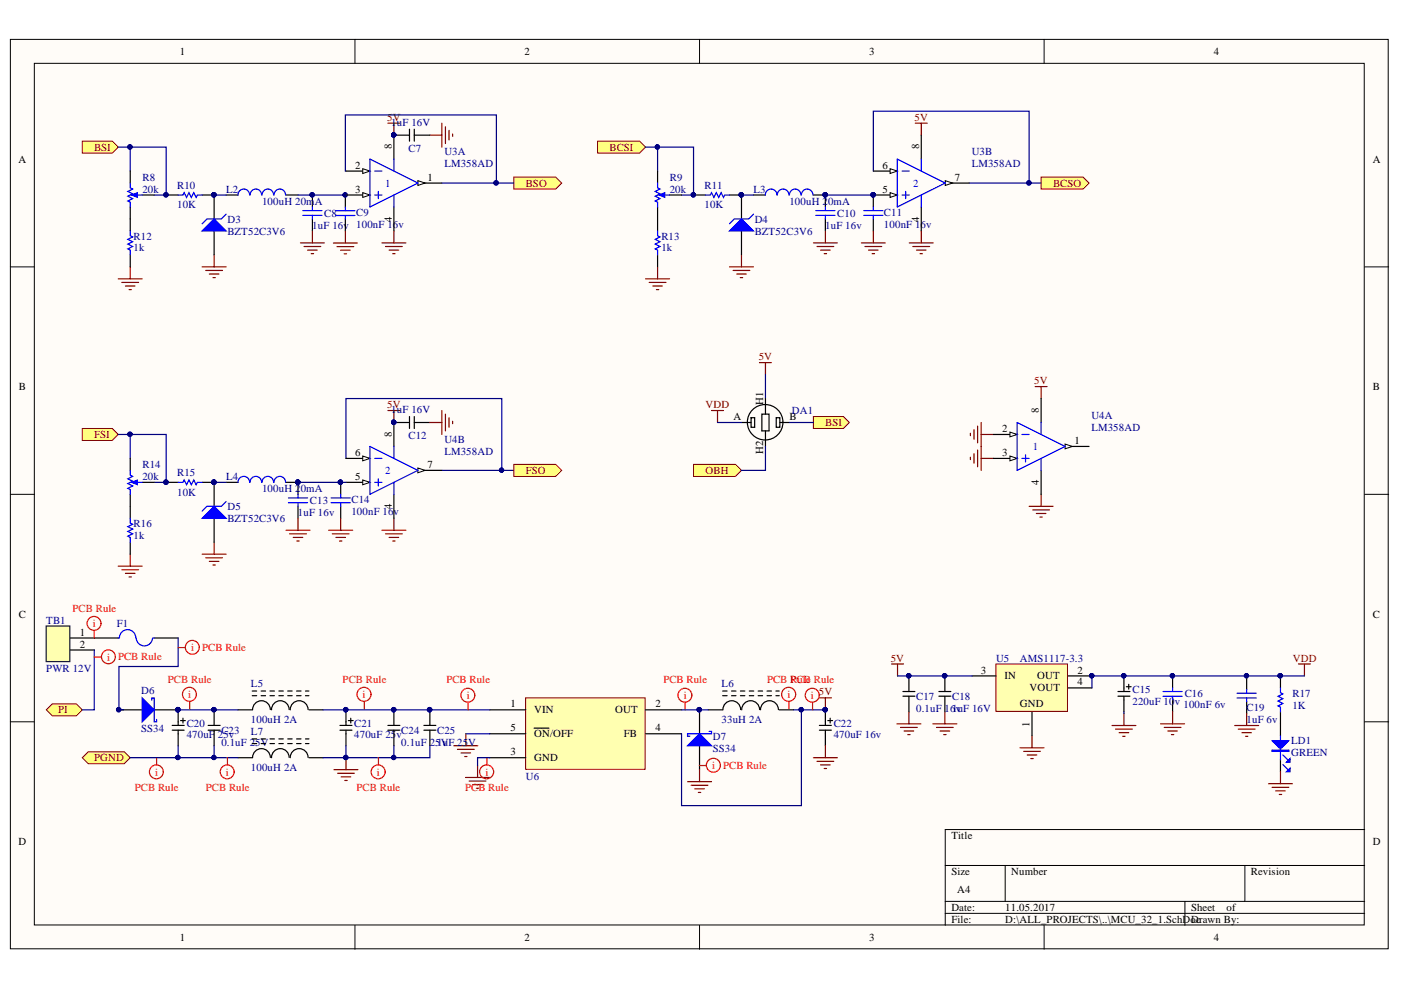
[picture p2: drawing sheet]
<svg xmlns="http://www.w3.org/2000/svg" width="297mm" height="210mm" viewBox="0 0 297 210" stroke-linecap="round" stroke-linejoin="round" font-family="sans-serif">
<defs><g id="words">
<g font-size="2.3">
<text x="38.1" y="11.7">1</text>
<text x="111.2" y="11.7">2</text>
<text x="184.3" y="11.7">3</text>
<text x="257.4" y="11.7">4</text>
<text x="3.9" y="34.5">A</text>
<text x="75.3" y="35.7">2</text>
<text x="83" y="31.7" transform="rotate(-90 83 31.7)">8</text>
<text x="187.1" y="35.7">6</text>
<text x="194.9" y="31.7" transform="rotate(-90 194.9 31.7)">8</text>
<text x="291.1" y="34.5">A</text>
<text x="75.3" y="40.8">3</text>
<text x="90.7" y="38.3">1</text>
<text x="187.1" y="40.8">5</text>
<text x="202.5" y="38.3">7</text>
<text x="83" y="47.1" transform="rotate(-90 83 47.1)">4</text>
<text x="194.9" y="47.1" transform="rotate(-90 194.9 47.1)">4</text>
<text x="4" y="82.7">B</text>
<text x="291.1" y="82.7">B</text>
<text x="155.5" y="89.1">A</text>
<text x="161.8" y="85.8" transform="rotate(-90 161.8 85.8)">H1</text>
<text x="167.4" y="89.1">B</text>
<text x="220.2" y="87.5" transform="rotate(-90 220.2 87.5)">8</text>
<text x="83" y="92.6" transform="rotate(-90 83 92.6)">8</text>
<text x="212.4" y="91.6">2</text>
<text x="227.8" y="94.1">1</text>
<text x="75.3" y="101.7">5</text>
<text x="75.3" y="96.7">6</text>
<text x="90.7" y="99.2">7</text>
<text x="161.8" y="96.2" transform="rotate(-90 161.8 96.2)">H2</text>
<text x="212.4" y="96.7">3</text>
<text x="83" y="108" transform="rotate(-90 83 108)">4</text>
<text x="220.2" y="102.9" transform="rotate(-90 220.2 102.9)">4</text>
<text x="4" y="131">C</text>
<text x="291.1" y="131">C</text>
<text x="16.9" y="137.3">2</text>
<text x="16.9" y="134.8">1</text>
<text x="208" y="142.8">3</text>
<text x="228.4" y="142.8">2</text>
<text x="108.3" y="150">1</text>
<text x="139" y="150">2</text>
<text x="213" y="144.1">IN</text>
<text x="216.2" y="149.9">GND</text>
<text x="218.3" y="146.6">VOUT</text>
<text x="219.9" y="144.1">OUT</text>
<text x="228.4" y="145.3">4</text>
<text x="108.3" y="155.1">5</text>
<text x="113.2" y="151.2">VIN</text>
<text x="130.4" y="151.2">OUT</text>
<text x="139" y="155.1">4</text>
<text x="218.3" y="154.1" transform="rotate(-90 218.3 154.1)">1</text>
<text x="108.3" y="160.1">3</text>
<text x="113.2" y="161.4">GND</text>
<text x="113.2" y="156.3">ON/OFF</text>
<text x="132.3" y="156.3">FB</text>
<text x="3.9" y="179.2">D</text>
<text x="201.7" y="177.9">Title</text>
<text x="291.1" y="179.2">D</text>
<text x="201.7" y="185.6">Size</text>
<text x="214.4" y="185.6">Number</text>
<text x="265.2" y="185.6">Revision</text>
<text x="203" y="189.4">A4</text>
<text x="201.7" y="193.2">Date:</text>
<text x="201.7" y="195.7">File:</text>
<text x="213.1" y="193.2">11.05.2017</text>
<text x="213.1" y="195.7">D:\ALL_PROJECTS\..\MCU_32_1.SchDoDcrawn By:</text>
<text x="252.5" y="193.2">Sheet</text>
<text x="260.1" y="193.2">of</text>
<text x="38.1" y="199.5">1</text>
<text x="111.2" y="199.5">2</text>
<text x="184.3" y="199.5">3</text>
<text x="257.4" y="199.5">4</text>
</g>
<g font-size="2.3" fill="#800000">
<text x="82.1" y="25.6">5V</text>
<text x="193.9" y="25.6">5V</text>
<text x="20" y="31.9">BSI</text>
<text x="129.2" y="31.9">BCSI</text>
<text x="111.5" y="39.5">BSO</text>
<text x="223.3" y="39.5">BCSO</text>
<text x="160.9" y="76.4">5V</text>
<text x="219.3" y="81.5">5V</text>
<text x="82.1" y="86.5">5V</text>
<text x="149.6" y="86.5">VDD</text>
<text x="20" y="92.9">FSI</text>
<text x="175" y="90.3">BSI</text>
<text x="111.5" y="100.5">FSO</text>
<text x="149.6" y="100.5">OBH</text>
<text x="188.8" y="140.3">5V</text>
<text x="274.1" y="140.3">VDD</text>
<text x="173.6" y="147.4">5V</text>
<text x="12.3" y="151.2">PI</text>
<text x="20" y="161.4">PGND</text>
</g>
<g font-size="2.3" fill="#000080">
<text x="83" y="26.6">1</text>
<text x="84.1" y="26.6">uF 16V</text>
<text x="86.6" y="32.2">C7</text>
<text x="94.2" y="33">U3A</text>
<text x="94.2" y="35.5">LM358AD</text>
<text x="206" y="33">U3B</text>
<text x="206" y="35.5">LM358AD</text>
<text x="30.2" y="38.3">R8</text>
<text x="30.2" y="40.8">20k</text>
<text x="37.5" y="40.1">R10</text>
<text x="48" y="40.8">L2</text>
<text x="142" y="38.3">R9</text>
<text x="142" y="40.8">20k</text>
<text x="149.4" y="40.1">R11</text>
<text x="159.8" y="40.8">L3</text>
<text x="37.5" y="44.2">10K</text>
<text x="48.2" y="47.2">D3</text>
<text x="55.6" y="43.4">100uH 20mA</text>
<text x="68.8" y="46">C8</text>
<text x="75.5" y="45.7">C9</text>
<text x="149.4" y="44.2">10K</text>
<text x="160" y="47.2">D4</text>
<text x="167.4" y="43.4">100uH 2</text>
<text x="175.6" y="43.4">0mA</text>
<text x="177.5" y="46">C10</text>
<text x="187.4" y="45.7">C11</text>
<text x="28.3" y="50.8">R12</text>
<text x="28.3" y="53.3">1k</text>
<text x="48.2" y="49.8">BZT52C3V6</text>
<text x="66.2" y="48.5">1uF 16v 100nF 16v</text>
<text x="140.2" y="50.8">R13</text>
<text x="140.2" y="53.3">1k</text>
<text x="160" y="49.8">BZT52C3V6</text>
<text x="175" y="48.5">1uF 16v</text>
<text x="187.4" y="48.3">100nF 16v</text>
<text x="83" y="87.5">1</text>
<text x="84.1" y="87.5">uF 16V</text>
<text x="167.9" y="87.8">DA1</text>
<text x="231.4" y="88.8">U4A</text>
<text x="86.6" y="93.1">C12</text>
<text x="94.2" y="93.9">U4B</text>
<text x="231.4" y="91.3">LM358AD</text>
<text x="30.2" y="99.2">R14</text>
<text x="30.2" y="101.7">20k</text>
<text x="37.5" y="101">R15</text>
<text x="48" y="101.7">L4</text>
<text x="94.2" y="96.4">LM358AD</text>
<text x="37.5" y="105.1">10K</text>
<text x="55.6" y="104.4">100uH 2</text>
<text x="63.8" y="104.4">0mA</text>
<text x="65.7" y="106.9">C13</text>
<text x="74.5" y="106.6">C14</text>
<text x="28.3" y="111.7">R16</text>
<text x="48.2" y="108.2">D5</text>
<text x="48.2" y="110.7">BZT52C3V6</text>
<text x="63.2" y="109.4">1uF 16v</text>
<text x="74.5" y="109.2">100nF 16v</text>
<text x="28.3" y="114.2">1k</text>
<text x="9.8" y="132.2">TB1</text>
<text x="24.8" y="133">F1</text>
<text x="9.8" y="142.4">PWR 12V</text>
<text x="211.2" y="140.3">U5</text>
<text x="216.2" y="140.3">AMS1117-3.3</text>
<text x="29.9" y="147.2">D6</text>
<text x="53.2" y="145.8">L5</text>
<text x="153" y="145.8">L6</text>
<text x="194.3" y="148.4">C17</text>
<text x="201.9" y="148.4">C18</text>
<text x="240.1" y="146.9">C15</text>
<text x="240.1" y="149.4">220uF 10</text>
<text x="249.1" y="149.4">v</text>
<text x="251.2" y="147.9">C16</text>
<text x="274" y="147.9">R17</text>
<text x="29.9" y="155.3">SS34</text>
<text x="39.6" y="154">C20</text>
<text x="46.9" y="155.6">C23</text>
<text x="53.2" y="153.3">100uH 2A</text>
<text x="53.2" y="155.9">L7</text>
<text x="75.1" y="154">C21</text>
<text x="85.1" y="155.6">C24</text>
<text x="92.7" y="155.6">C25</text>
<text x="153" y="153.3">33uH 2A</text>
<text x="176.8" y="154">C22</text>
<text x="194.3" y="150.9">0.1uF 161vuF 16V</text>
<text x="250.9" y="150.2">100nF 6v</text>
<text x="264.3" y="150.8">C19</text>
<text x="264.3" y="153.4">1uF 6v</text>
<text x="274" y="150.4">1K</text>
<text x="39.6" y="156.6">470uF 25v</text>
<text x="46.9" y="158.1">0.1uF 25V</text>
<text x="75.1" y="156.6">470uF 25</text>
<text x="84.1" y="156.6">v</text>
<text x="85.1" y="158.1">0.1uF 251VF 25</text>
<text x="93.9" y="158.1">u</text>
<text x="99.3" y="158.1">V</text>
<text x="151.1" y="156.8">D7</text>
<text x="151.1" y="159.4">SS34</text>
<text x="176.8" y="156.6">470uF 16v</text>
<text x="273.8" y="157.8">LD1</text>
<text x="273.8" y="160.3">GREEN</text>
<text x="53.2" y="163.5">100uH 2A</text>
<text x="111.5" y="165.3">U6</text>
</g>
<g font-size="2.3" fill="#00f">
<text x="81.7" y="39.5">1</text>
<text x="193.6" y="39.5">2</text>
<text x="219" y="95.4">1</text>
<text x="81.7" y="100.5">2</text>
</g>
<g font-size="2.3" fill="#f00">
<text x="15.4" y="129.7">PCB Rule</text>
<text x="19.7" y="133">i</text>
<text x="22.7" y="140.1">i</text>
<text x="25" y="140">PCB Rule</text>
<text x="40.5" y="138.1">i</text>
<text x="42.9" y="138.1">PCB Rule</text>
<text x="35.6" y="144.7">PCB Rule</text>
<text x="39.9" y="148">i</text>
<text x="72.6" y="144.7">PCB Rule</text>
<text x="76.9" y="148">i</text>
<text x="94.6" y="144.9">PCB Rule</text>
<text x="98.9" y="148.2">i</text>
<text x="140.6" y="144.9">PCB Rule</text>
<text x="145" y="148.2">i</text>
<text x="162.6" y="144.7">PCB Rule</text>
<text x="166.9" y="148">i</text>
<text x="167.6" y="144.9">PCB Rule</text>
<text x="171.9" y="148.2">i</text>
<text x="28.6" y="167.8">PCB Rule</text>
<text x="32.9" y="164.5">i</text>
<text x="43.6" y="167.8">PCB Rule</text>
<text x="47.9" y="164.5">i</text>
<text x="75.6" y="167.8">PCB Rule</text>
<text x="79.9" y="164.5">i</text>
<text x="98.6" y="167.8">PCB Rule</text>
<text x="102.9" y="164.5">i</text>
<text x="151" y="163.1">i</text>
<text x="153.3" y="163">PCB Rule</text>
</g>
</g></defs>
<g fill="#fffcf8" stroke="#000" stroke-width=".21">
<path d="M2.2 8.4h292.1v192.8h-292.1z"/>
<path d="M7.3 13.4h281.9v182.7h-281.9z"/>
</g>
<g fill="none" stroke="#000" stroke-width=".21">
<path d="M75.3 8.4v5M148.3 8.4v5M221.4 8.4v5M2.2 56.6h5.1M289.3 56.6h5.1M2.2 104.8h5.1M289.3 104.8h5.1M2.2 153h5.1M289.3 153h5.1M289.3 175.9h-88.9v20.3M75.3 196.2v5.1M148.3 196.2v5.1"/>
<path d="M200.4 183.5h88.9M200.4 191.1h88.9M200.4 193.7h88.9M213.1 183.5v7.6M221.4 196.2v5.1M251.2 191.1v5.1M263.9 183.5v7.6"/>
</g>
<path d="M235.8 153.8h5M236.5 154.6h3.6M237.3 155.3h2M238 156.1h.5M238.3 151.3v2.5" fill="none" stroke="#800000" stroke-width=".25"/>
<path d="M248.6 143.3v2.6M248.6 148.4v2.5M264.3 143.7v2.5M264.3 148.7v2.6" fill="none" stroke="#000" stroke-width=".25"/>
<path d="M246.6 146.6h4M246.6 147.6h4M248.6 145.9v.7M248.6 147.6v.8M262.3 148h4M262.3 147h4M264.3 146.2v.8M264.3 148v.7M272 160.1l1 1M272 162.1l1 1" fill="none" stroke="#00f" stroke-width=".25"/>
<circle cx="248.6" cy="143.3" r=".46" fill="#000080" stroke="#000080" stroke-width=".21"/>
<path d="M272.8 161.6l.7-.8v.8z" fill="#00f"/>
<path d="M272.8 161.6l.7-.8v.8z" fill="none" stroke="#00f" stroke-width=".25"/>
<path d="M272.8 163.6l.7-.7v.7z" fill="#00f"/>
<g fill="none" stroke="#00f" stroke-width=".25">
<path d="M269.7 159.1h3.6v.2h-3.6zM270 157.3h3M270.2 157v.5h2.6v-.5M270.5 157v.8h2v-.8M270.7 157v1h1.5v-1M271 157v1.3h1v-1.3M271.2 157v1.5M271.2 159.1v.2M271.2 158.5l-1.5-1.5h3.6l-1.6 1.5M271.2 158.5h.5M271.5 145.9v1l.5 .2-1 .5 1 .5-1 .5 1 .6-1 .5 .5 .2v1M271.5 156v5.1"/>
<path d="M271.7 157v1.5M271.7 159.1v.2M272.8 163.6l.7-.7v.7z"/>
</g>
<path d="M271.5 143.3v2.6M271.5 150.9v5.1M271.5 161.1v2.5" fill="none" stroke="#000" stroke-width=".25"/>
<path d="M268.9 166.2h5.1M269.7 166.9h3.6M270.5 167.7h2M271.2 168.4h.5M271.5 163.6v2.6" fill="none" stroke="#800000" stroke-width=".25"/>
<circle cx="271.4" cy="143.3" r=".46" fill="#000080" stroke="#000080" stroke-width=".21"/>
<path d="M211.2 140.8h15.1v10h-15.1z" fill="#ffffb0" stroke="#800000" stroke-width=".21"/>
<g fill="none" stroke="#000" stroke-width=".25">
<path d="M35.2 41.4h2.6M42.9 41.4h2.5M66.2 41.4v2.5M66.2 46.4v2.6M73.2 41.4v2.5M73.2 46.5v2.5M206.1 143.3h5.1M218.8 150.9v5.1M226.4 143.3h5.1M226.4 145.9h5.1M237 147.6h2.6M237 146.6h2.6"/>
<path d="M238.3 143.3v3.3M238.3 147.6v3.3M238.8 145.6h1M239.3 145.1v1"/>
</g>
<g fill="#000080" stroke="#000080" stroke-width=".21">
<circle cx="231.5" cy="143.3" r=".46"/>
<circle cx="238.2" cy="143.3" r=".46"/>
<circle cx="83.5" cy="28.6" r=".46"/>
<circle cx="35.2" cy="41.3" r=".46"/>
<circle cx="45.3" cy="41.3" r=".46"/>
<circle cx="66.2" cy="41.3" r=".46"/>
<circle cx="73.2" cy="41.3" r=".46"/>
</g>
<g fill="none" stroke="#800000" stroke-width=".25">
<path d="M82.2 26.1h2.6M83.5 26.1v2.6M25.1 59.1h5.1M25.8 59.9h3.6M27.6 56.6v2.5M63.7 51.5h5.1M64.5 52.3h3.5M65.2 53h2.1M66 53.8h.5M66.2 49v2.5M70.7 51.5h5.1M71.4 52.3h3.6"/>
<path d="M72.2 53.1h2M73 53.8h.5M73.2 49v2.5M81 51.5h5.1M81.7 52.3h3.6M82.5 53h2M83.3 53.8h.5M83.5 49v2.5M26.6 60.6h2M27.4 61.4h.5M246.1 153.5h5.1M246.8 154.2h3.6"/>
<path d="M247.6 155h2M248.4 155.8h.5M248.6 150.9v2.6M261.8 153.8h5.1M262.5 154.6h3.6M263.3 155.3h2M264.1 156.1h.5M264.3 151.3v2.5M275.3 140.8h2.5M276.6 140.8v2.5"/>
</g>
<path d="M37.8 41.4h1l.2-.6 .6 1.1 .5-1.1 .5 1.1 .5-1.1 .5 1.1 .2-.5h1.1M64.2 45.7h4.1M64.2 44.7h4.1M66.2 43.9v.8M66.2 45.7v.7M71.2 45.7h4.1M71.2 44.7h4.1M73.2 43.9v.8M73.2 45.7v.8" fill="none" stroke="#00f" stroke-width=".25"/>
<path d="M17.4 29.9h6.4l1.3 1.3-1.3 1.3h-6.4z" fill-rule="evenodd" fill="#ffff80" stroke="#800000" stroke-width=".21"/>
<path d="M42.9 56.6h5M43.6 57.3h3.6M44.4 58.1h2M45.1 58.9h.6M45.4 54v2.6" fill="none" stroke="#800000" stroke-width=".25"/>
<path d="M45.4 41.4v5M45.4 49v5" fill="none" stroke="#000" stroke-width=".25"/>
<circle cx="45.3" cy="41.3" r=".46" fill="#000080" stroke="#000080" stroke-width=".21"/>
<path d="M42.9 49l2.5-2.6 2.5 2.6z" fill="#00f"/>
<path d="M27.6 49v1l.5 .2-1 .5 1 .6-1 .5 1 .5-1 .5 .5 .2v1M42.9 49l2.5-2.6 2.5 2.6zM47.9 45.4l-1 1h-3l-1 1" fill="none" stroke="#00f" stroke-width=".25"/>
<circle cx="45.3" cy="41.3" r=".46" fill="#000080" stroke="#000080" stroke-width=".21"/>
<path d="M27.6 46.4v2.6M27.6 54v2.6" fill="none" stroke="#000" stroke-width=".25"/>
<path d="M108.9 37.5h8.9l1.3 1.3-1.3 1.3h-8.9z" fill-rule="evenodd" fill="#ffff80" stroke="#800000" stroke-width=".21"/>
<path d="M47.9 41.4h2.6M60.6 41.4h2.6" fill="none" stroke="#000" stroke-width=".25"/>
<path d="M52.9 41.3a1.23 1.23 0 0 0-1.2-1.2 1.23 1.23 0 0 0-1.2 1.3M55.5 41.3a1.22 1.22 0 0 0-1.3-1.2 1.22 1.22 0 0 0-1.2 1.3M58 41.3a1.22 1.22 0 0 0-1.2-1.2 1.22 1.22 0 0 0-1.2 1.3M60.5 41.3a1.22 1.22 0 0 0-1.2-1.2 1.22 1.22 0 0 0-1.2 1.3" fill="none" stroke="#00f" stroke-width=".25"/>
<path d="M25.1 31.2h2.5v5.1M27.6 31.2h7.6v10.2h-2.5M45.4 41.4h2.5" fill="none" stroke="#000080" stroke-width=".25"/>
<g fill="#000080" stroke="#000080" stroke-width=".21">
<circle cx="27.5" cy="31.2" r=".47"/>
<circle cx="35.2" cy="41.3" r=".46"/>
<circle cx="45.3" cy="41.3" r=".46"/>
</g>
<path d="M111.4 148h25.4v15.1h-25.4z" fill="#ffffb0" stroke="#800000" stroke-width=".21"/>
<path d="M25.1 150.5h5.1M32.7 150.5h5.1M103.8 150.5h7.7M103.8 155.6h7.7M113.2 154.4h1.6M114.8 154.4h1.6M136.9 150.5h7.6M136.9 155.6h7.6M103.8 160.7h7.7" fill="none" stroke="#000" stroke-width=".25"/>
<circle cx="37.7" cy="150.5" r=".47" fill="#000080" stroke="#000080" stroke-width=".21"/>
<path d="M30.2 148l2.5 2.5-2.5 2.5z" fill="#00f"/>
<path d="M30.2 148l2.5 2.5-2.5 2.5zM32.2 148.5v-.5h.5v5h.5v-.5" fill="none" stroke="#00f" stroke-width=".25"/>
<g fill="#000080" stroke="#000080" stroke-width=".21">
<circle cx="37.7" cy="150.5" r=".47"/>
<circle cx="73.3" cy="160.6" r=".46"/>
<circle cx="73.3" cy="150.5" r=".46"/>
<circle cx="174.9" cy="150.5" r=".46"/>
<circle cx="169.9" cy="150.5" r=".46"/>
</g>
<g fill="none" stroke="#000" stroke-width=".25">
<path d="M36.5 154.8h2.5M36.5 153.8h2.5M37.8 150.5v3.3M37.8 154.8v3.3M38.3 152.8h1M38.8 152.3v1M50.5 150.5h3M57.3 150.5a1.88 1.88 0 0 0-1.9-1.9 1.88 1.88 0 0 0-1.8 1.9M61.3 150.5a1.87 1.87 0 0 0-1.9-1.9 1.87 1.87 0 0 0-1.8 1.9M65.3 150.5a1.89 1.89 0 0 0-1.9-1.9 1.89 1.89 0 0 0-1.9 1.9M65.5 150.5h3M72.1 154.8h2.5"/>
<path d="M72.1 153.8h2.5M73.4 150.5v3.3M73.4 154.8v3.3M73.9 152.8h1M74.4 152.3v1M173.7 154.8h2.6M173.7 153.8h2.6M175 150.5v3.3M175 154.8v3.3M175.5 152.8h1M176 152.3v1"/>
</g>
<g fill="none" stroke="#800000" stroke-width=".25">
<path d="M96.2 158.1h5.1M97 158.9h3.5M97.7 159.6h2.1M98.8 155.6v2.5M175 158.1v2.6M70.8 163.2h5.1M71.6 164h3.5M72.3 164.7h2.1M73.1 165.5h.5M73.4 160.7v2.5M98.5 160.4h.5M98.7 164.8h5.1"/>
<path d="M99.5 165.6h3.5M100.2 166.4h2.1M101 167.1h.5M101.3 162.3v2.5M172.5 160.7h5M173.2 161.4h3.6M174 162.2h2M174.7 162.9h.6"/>
</g>
<path d="M98.8 155.6h5M168.2 150.5h1.7v20.3h-25.4v-15.2M169.9 150.5h5.1" fill="none" stroke="#000080" stroke-width=".25"/>
<path d="M53.5 147.5h12M53.5 146.5h12" fill="none" stroke="#000" stroke-width=".25" stroke-dasharray=".9 .9"/>
<g fill="#ffff80" stroke="#800000" stroke-width=".21">
<path d="M17.4 160.7l1.3-1.3h7.6l1.3 1.3-1.3 1.2h-7.6z" fill-rule="evenodd"/>
<path d="M9.8 150.5l1.3-1.3h5.1l1.2 1.3-1.2 1.3h-5.1z" fill-rule="evenodd"/>
</g>
<g fill="none" stroke="#000" stroke-width=".25">
<path d="M44.1 154.8h2.6M44.1 153.8h2.6M45.4 150.5v3.3M45.4 154.8v3.3M82.2 154.8h2.6M82.2 153.8h2.6M83.5 150.5v3.3M83.5 154.8v3.3M89.9 154.8h2.5M89.9 153.8h2.5M91.1 150.5v3.3M91.1 154.8v3.3"/>
<path d="M148.3 150.5v5.1M148.3 158.1v5.1"/>
</g>
<g fill="#000080" stroke="#000080" stroke-width=".21">
<circle cx="45.3" cy="150.5" r=".46"/>
<circle cx="174.9" cy="150.5" r=".46"/>
<circle cx="83.5" cy="150.5" r=".46"/>
<circle cx="91.1" cy="150.5" r=".47"/>
<circle cx="148.3" cy="150.5" r=".47"/>
</g>
<path d="M173.7 148h2.6M175 148v2.5" fill="none" stroke="#800000" stroke-width=".25"/>
<path d="M145.8 158.1l2.5-2.5 2.6 2.5z" fill="#00f"/>
<path d="M149.6 41.4h1l.3-.6 .5 1.1 .5-1.1 .5 1.1 .5-1.1 .5 1.1 .3-.5h1M173 45.7h4M173 44.7h4M175 43.9v.8M175 45.7v.7M183.1 45.7h4.1M183.1 44.7h4.1M185.2 43.9v.8M185.2 45.7v.7M145.8 158.1l2.5-2.5 2.6 2.5zM150.3 155.1h.6v.5h-5.1v.5h.5" fill="none" stroke="#00f" stroke-width=".25"/>
<g fill="#000080" stroke="#000080" stroke-width=".21">
<circle cx="148.3" cy="150.5" r=".47"/>
<circle cx="200.3" cy="143.3" r=".46"/>
<circle cx="218.1" cy="38.8" r=".46"/>
<circle cx="147" cy="41.3" r=".46"/>
<circle cx="157.2" cy="41.3" r=".46"/>
<circle cx="174.9" cy="41.3" r=".46"/>
<circle cx="185.1" cy="41.3" r=".46"/>
</g>
<path d="M147 41.4h2.6M154.7 41.4h2.5M175 41.4v2.5M175 46.4v2.6M185.2 41.4v2.5M185.2 46.4v2.6M199.1 147.6h2.5M199.1 146.6h2.5M200.3 143.3v3.3M200.3 147.6v3.3" fill="none" stroke="#000" stroke-width=".25"/>
<g fill="none" stroke="#800000" stroke-width=".25">
<path d="M194.1 26.1h2.5M195.3 26.1v2.6M136.9 59.1h5.1M137.6 59.9h3.6M139.4 56.6v2.5M172.5 51.5h5M173.2 52.3h3.6M174 53h2M174.7 53.8h.6M175 49v2.5M182.6 51.5h5.1M183.4 52.3h3.5"/>
<path d="M184.1 53h2.1M184.9 53.8h.5M185.2 49v2.5M192.8 51.5h5.1M193.5 52.3h3.6M194.3 53h2M195.1 53.8h.5M195.3 49v2.5M138.4 60.6h2M139.2 61.4h.5M197.8 153.5h5.1M198.6 154.2h3.5"/>
<path d="M199.3 155h2M200.1 155.8h.5M200.3 150.9v2.6"/>
</g>
<path d="M185.2 36.3v-12.7h33v15.2h-12.7" fill="none" stroke="#000080" stroke-width=".25"/>
<path d="M126.7 29.9h8.9l1.3 1.3-1.3 1.3h-8.9z" fill-rule="evenodd" fill="#ffff80" stroke="#800000" stroke-width=".21"/>
<path d="M218.2 38.8h2.5" fill="none" stroke="#000080" stroke-width=".25"/>
<g fill="#000080" stroke="#000080" stroke-width=".21">
<circle cx="218.1" cy="38.8" r=".46"/>
<circle cx="157.2" cy="41.3" r=".46"/>
</g>
<path d="M154.7 56.6h5M155.4 57.3h3.6M156.2 58.1h2M157 58.9h.5M157.2 54v2.6" fill="none" stroke="#800000" stroke-width=".25"/>
<path d="M157.2 41.4v5M157.2 49v5" fill="none" stroke="#000" stroke-width=".25"/>
<path d="M154.7 49l2.5-2.6 2.5 2.6z" fill="#00f"/>
<path d="M139.4 49v1l.5 .2-1 .5 1 .6-1 .5 1 .5-1 .5 .5 .2v1M154.7 49l2.5-2.6 2.5 2.6zM159.7 45.4l-1 1h-3l-1 1" fill="none" stroke="#00f" stroke-width=".25"/>
<circle cx="157.2" cy="41.3" r=".46" fill="#000080" stroke="#000080" stroke-width=".21"/>
<path d="M139.4 46.4v2.6M139.4 54v2.6" fill="none" stroke="#000" stroke-width=".25"/>
<path d="M220.7 37.5h8.9l1.3 1.3-1.3 1.3h-8.9z" fill-rule="evenodd" fill="#ffff80" stroke="#800000" stroke-width=".21"/>
<path d="M159.7 41.4h2.6M172.5 41.4h2.5M35.2 102.3h2.6M42.9 102.3h2.5M63.2 102.3v2.5M63.2 107.3v2.6M72.2 102.3v2.5M72.2 107.3v2.6" fill="none" stroke="#000" stroke-width=".25"/>
<g fill="#000080" stroke="#000080" stroke-width=".21">
<circle cx="174.9" cy="41.3" r=".46"/>
<circle cx="139.4" cy="31.2" r=".46"/>
<circle cx="147" cy="41.3" r=".46"/>
<circle cx="157.2" cy="41.3" r=".46"/>
<circle cx="83.5" cy="89.5" r=".46"/>
<circle cx="106.3" cy="99.7" r=".46"/>
<circle cx="35.2" cy="102.2" r=".46"/>
<circle cx="45.3" cy="102.2" r=".46"/>
<circle cx="63.1" cy="102.2" r=".46"/>
<circle cx="72.2" cy="102.2" r=".47"/>
</g>
<g fill="none" stroke="#00f" stroke-width=".25">
<path d="M164.7 41.3a1.23 1.23 0 0 0-1.2-1.2 1.23 1.23 0 0 0-1.2 1.3M167.3 41.3a1.23 1.23 0 0 0-1.3-1.2 1.23 1.23 0 0 0-1.2 1.3M169.8 41.3a1.22 1.22 0 0 0-1.2-1.2 1.22 1.22 0 0 0-1.2 1.3M172.4 41.3a1.22 1.22 0 0 0-1.3-1.2 1.22 1.22 0 0 0-1.2 1.3M37.8 102.3h1l.2-.5 .6 1 .5-1 .5 1 .5-1 .5 1 .2-.5h1.1M61.2 106.6h4M61.2 105.6h4M63.2 104.8v.8M63.2 106.6v.7M70.2 106.6h4.1M70.2 105.6h4.1M72.2 104.8v.8"/>
<path d="M72.2 106.6v.7"/>
</g>
<path d="M136.9 31.2h2.5v5.1M139.4 31.2h7.6v10.2h-2.5M157.2 41.4h2.5M73.4 97.2v-12.7h33v15.2h-12.7" fill="none" stroke="#000080" stroke-width=".25"/>
<g fill="none" stroke="#800000" stroke-width=".25">
<path d="M82.2 87h2.6M83.5 87v2.6M27.6 117.5v2.5M60.6 112.4h5.1M61.4 113.2h3.6M62.2 113.9h2M62.9 114.7h.5M63.2 109.9v2.5M69.7 112.4h5.1M70.5 113.2h3.5M71.2 113.9h2M72 114.7h.5"/>
<path d="M72.2 109.9v2.5M81 112.4h5.1M81.7 113.2h3.6M82.5 113.9h2M83.3 114.7h.5M83.5 109.9v2.5M25.1 120h5.1M25.8 120.8h3.6M26.6 121.6h2M27.4 122.3h.5"/>
</g>
<path d="M17.4 90.8h6.4l1.3 1.3-1.3 1.3h-6.4z" fill-rule="evenodd" fill="#ffff80" stroke="#800000" stroke-width=".21"/>
<path d="M106.4 99.7h2.5" fill="none" stroke="#000080" stroke-width=".25"/>
<g fill="#000080" stroke="#000080" stroke-width=".21">
<circle cx="106.3" cy="99.7" r=".46"/>
<circle cx="45.3" cy="102.2" r=".46"/>
</g>
<path d="M42.9 117.5h5M43.6 118.3h3.6M44.4 119h2M45.1 119.8h.6M45.4 115v2.5" fill="none" stroke="#800000" stroke-width=".25"/>
<path d="M45.4 102.3v5M45.4 109.9v5.1" fill="none" stroke="#000" stroke-width=".25"/>
<path d="M42.9 109.9l2.5-2.6 2.5 2.6z" fill="#00f"/>
<path d="M27.6 109.9v1l.5 .3-1 .5 1 .5-1 .5 1 .5-1 .5 .5 .2v1.1M42.9 109.9l2.5-2.6 2.5 2.6zM47.9 106.3l-1 1h-3l-1 1.1" fill="none" stroke="#00f" stroke-width=".25"/>
<circle cx="45.3" cy="102.2" r=".46" fill="#000080" stroke="#000080" stroke-width=".21"/>
<path d="M27.6 107.3v2.6M27.6 115v2.5" fill="none" stroke="#000" stroke-width=".25"/>
<path d="M108.9 98.5h8.9l1.3 1.2-1.3 1.3h-8.9z" fill-rule="evenodd" fill="#ffff80" stroke="#800000" stroke-width=".21"/>
<g fill="none" stroke="#000" stroke-width=".25">
<path d="M27.6 36.3v2.5M83.5 28.7h3.3M86.8 27.4v2.5M87.8 27.4v2.5M87.8 28.7h3.3M27.6 43.9v2.5M30.2 41.4h2.5M83.5 89.6h3.3M86.8 88.3v2.5M87.8 89.6h3.3M87.8 88.3v2.5M47.9 102.3h2.6"/>
<path d="M60.6 102.3h2.6"/>
</g>
<g fill="#000080" stroke="#000080" stroke-width=".21">
<circle cx="63.1" cy="102.2" r=".46"/>
<circle cx="27.6" cy="92.1" r=".46"/>
<circle cx="35.2" cy="102.2" r=".46"/>
<circle cx="45.3" cy="102.2" r=".46"/>
<circle cx="83.5" cy="160.6" r=".46"/>
<circle cx="73.3" cy="160.6" r=".46"/>
<circle cx="37.7" cy="160.6" r=".46"/>
<circle cx="45.3" cy="160.6" r=".46"/>
<circle cx="83.5" cy="89.5" r=".46"/>
<circle cx="83.5" cy="28.6" r=".46"/>
<circle cx="185.1" cy="41.3" r=".46"/>
<circle cx="174.9" cy="41.3" r=".46"/>
</g>
<path d="M27.6 38.8v1l.5 .3-1 .5 1 .5-1 .5 1 .5-1 .5 .5 .3v1M52.9 102.3a1.23 1.23 0 0 0-1.2-1.3 1.23 1.23 0 0 0-1.2 1.3M55.5 102.3a1.22 1.22 0 0 0-1.3-1.3 1.22 1.22 0 0 0-1.2 1.3M58 102.3a1.22 1.22 0 0 0-1.2-1.3 1.22 1.22 0 0 0-1.2 1.3M60.5 102.3a1.22 1.22 0 0 0-1.2-1.3 1.22 1.22 0 0 0-1.2 1.3" fill="none" stroke="#00f" stroke-width=".25"/>
<path d="M175 41.4h10.2M25.1 92.1h2.5v5.1M27.6 92.1h7.6v10.2h-2.5M45.4 102.3h2.5M37.8 158.1v2.6M45.4 158.1v2.6M73.4 158.1v2.6M83.5 158.1v2.6" fill="none" stroke="#000080" stroke-width=".25"/>
<path d="M91.1 28.7h2.6M93.7 26.1v5.1M94.4 26.9v3.5M95.2 27.6v2.1M96 28.4v.5M91.1 89.6h2.6M93.7 87v5.1M94.4 87.8v3.6M95.2 88.6v2M96 89.3v.5" fill="none" stroke="#800000" stroke-width=".25"/>
<path d="M27.9 41.4l1.2-.6v1.1z" fill="#00f"/>
<path d="M27.9 41.4l1.2-.6v1.1z" fill="none" stroke="#00f" stroke-width=".21"/>
<path d="M29.1 41.4h1.1M27.6 99.7v1l.5 .3-1 .5 1 .5-1 .5 1 .5-1 .5 .5 .3v1" fill="none" stroke="#00f" stroke-width=".25"/>
<path d="M27.6 97.2v2.5M27.6 104.8v2.5M30.2 102.3h2.5" fill="none" stroke="#000" stroke-width=".25"/>
<path d="M27.9 102.3l1.2-.5v1z" fill="#00f"/>
<path d="M27.9 102.3l1.2-.5v1z" fill="none" stroke="#00f" stroke-width=".21"/>
<path d="M139.4 38.8v1l.5 .3-1 .5 1 .5-1 .5 1 .5-1 .5 .5 .3v1M29.1 102.3h1.1" fill="none" stroke="#00f" stroke-width=".25"/>
<path d="M139.4 36.3v2.5M139.4 43.9v2.5M142 41.4h2.5" fill="none" stroke="#000" stroke-width=".25"/>
<path d="M139.7 41.4l1.2-.6v1.1z" fill="#00f"/>
<path d="M139.7 41.4l1.2-.6v1.1z" fill="none" stroke="#00f" stroke-width=".21"/>
<path d="M140.9 41.4h1.1" fill="none" stroke="#00f" stroke-width=".25"/>
<path d="M161 76.9h2.6M162.3 76.9v2.5" fill="none" stroke="#800000" stroke-width=".25"/>
<path d="M162.3 79.4v5.1" fill="none" stroke="#000080" stroke-width=".25"/>
<g fill="none" stroke="#000" stroke-width=".25">
<path d="M157.2 89.6h2M159.2 88.6h.8v2h-.8zM161.5 87.8h1.6v3.6h-1.6zM162.3 84.5v3.3M162.3 91.4v3.3M164.6 88.6h.7v2h-.7zM165.3 89.6h2.1"/>
<circle cx="162.2" cy="89.5" r="3.8"/>
</g>
<path d="M147 98.5h8.9l1.3 1.2-1.3 1.3h-8.9z" fill-rule="evenodd" fill="#ffff80" stroke="#800000" stroke-width=".21"/>
<path d="M152.1 89.6h5.1M162.3 94.7v5h-5.1" fill="none" stroke="#000080" stroke-width=".25"/>
<path d="M150.9 87h2.5M152.1 87v2.6" fill="none" stroke="#800000" stroke-width=".25"/>
<path d="M172.5 88.3h6.3l1.3 1.3-1.3 1.2h-6.3z" fill-rule="evenodd" fill="#ffff80" stroke="#800000" stroke-width=".21"/>
<path d="M167.4 89.6h5.1" fill="none" stroke="#000080" stroke-width=".25"/>
<path d="M191.4 147.6h2.6M191.4 146.6h2.6M192.7 143.3v3.3M192.7 147.6v3.3" fill="none" stroke="#000" stroke-width=".25"/>
<circle cx="192.7" cy="143.3" r=".46" fill="#000080" stroke="#000080" stroke-width=".21"/>
<path d="M190.2 153.5h5M190.9 154.2h3.6M191.7 155h2M192.5 155.8h.5M192.7 150.9v2.6" fill="none" stroke="#800000" stroke-width=".25"/>
<path d="M9.8 132.7h5v7.6h-5z" fill="#ffffb0" stroke="#001b31" stroke-width=".25"/>
<g fill="none" stroke="#000" stroke-width=".25">
<path d="M83.5 28.7v5M88.6 38.8h5.1M14.9 137.8h5.1M14.9 135.3h10.2M32.7 135.3h5.1M150.2 150.5h3M157 150.5a1.88 1.88 0 0 0-1.9-1.9 1.88 1.88 0 0 0-1.8 1.9M161 150.5a1.89 1.89 0 0 0-1.9-1.9 1.89 1.89 0 0 0-1.8 1.9M165 150.5a1.89 1.89 0 0 0-1.9-1.9 1.89 1.89 0 0 0-1.9 1.9M165.2 150.5h3M50.5 160.7h3M57.3 160.6a1.88 1.88 0 0 0-1.9-1.9 1.88 1.88 0 0 0-1.8 2"/>
<path d="M61.3 160.6a1.87 1.87 0 0 0-1.9-1.9 1.87 1.87 0 0 0-1.8 2M65.3 160.6a1.89 1.89 0 0 0-1.9-1.9 1.89 1.89 0 0 0-1.9 2M65.5 160.7h3"/>
</g>
<g fill="none" stroke="#000080" stroke-width=".25">
<path d="M73.4 36.3h-.2v-11.9h32v14.4h-11.5M105.2 38.8h3.7M20 137.8v12.7h-2.6M37.8 135.3v6h-12.6v9.2h-.1M25.2 150.5h1M37.8 150.5h12.7M68.5 150.5h35.3M91.1 158.1v2.6h-22.6M144.5 150.5h5.7M190.3 143.3h15.8M238.3 150.9v.4M264.3 143.3v.4"/>
<path d="M276.6 143.3h-45.1v2.6M27.6 160.7h22.9M103.8 160.7h-2.5v1.6"/>
</g>
<path d="M53.5 157.7h12M53.5 156.7h12M153.2 147.5h12M153.2 146.5h12" fill="none" stroke="#000" stroke-width=".25" stroke-dasharray=".9 .9"/>
<g fill="none" stroke="#800000" stroke-width=".25">
<path d="M205.7 91.9v.5M205.7 96.9v.5M206.5 91.1v2M206.5 96.2v2M207.3 90.3v3.6M207.3 95.4v3.6M208 89.6v10.1M208 92.1h2.6M208 97.2h2.6M219.5 82h2.5M220.7 82v2.5M218.2 107.3h5.1"/>
<path d="M219 108.1h3.5M219.7 108.9h2.1M220.5 109.6h.5M220.7 104.8v2.5M189 140.8h2.6M190.3 140.8v2.5M216.3 158.5h5M217 159.3h3.6M218.8 156v2.5M145.8 165.7h5.1M146.5 166.5h3.6M147.3 167.3h2"/>
<path d="M148.1 168h.5M148.3 163.2v2.5M217.8 160.1h2M218.6 160.8h.5"/>
</g>
<path d="M25.1 135.3h.2M25.3 135.2a1.73 1.73 0 0 1 1.8-1.7 1.73 1.73 0 0 1 1.7 1.8M28.9 135.3a1.73 1.73 0 0 0 1.7 1.6 1.73 1.73 0 0 0 1.7-1.6M32.4 135.3h.3" fill="none" stroke="#00f" stroke-width=".25"/>
<g fill="#000080" stroke="#000080" stroke-width=".21">
<circle cx="264.3" cy="143.3" r=".46"/>
<circle cx="105.2" cy="38.8" r=".47"/>
<circle cx="45.3" cy="150.5" r=".46"/>
<circle cx="37.7" cy="150.5" r=".47"/>
<circle cx="192.7" cy="143.3" r=".46"/>
<circle cx="200.3" cy="143.3" r=".46"/>
<circle cx="231.5" cy="143.3" r=".46"/>
<circle cx="238.2" cy="143.3" r=".46"/>
<circle cx="248.6" cy="143.3" r=".46"/>
<circle cx="271.4" cy="143.3" r=".46"/>
<circle cx="25.2" cy="150.5" r=".47"/>
<circle cx="45.3" cy="160.6" r=".46"/>
<circle cx="37.7" cy="160.6" r=".46"/>
<circle cx="73.3" cy="160.6" r=".46"/>
<circle cx="83.5" cy="160.6" r=".46"/>
<circle cx="91.1" cy="150.5" r=".47"/>
<circle cx="83.5" cy="150.5" r=".46"/>
<circle cx="73.3" cy="150.5" r=".46"/>
<circle cx="148.3" cy="150.5" r=".47"/>
<circle cx="83.5" cy="28.6" r=".46"/>
</g>
<g fill="none" stroke="#f00" stroke-width=".25">
<path d="M20 133.7v1.6M20 139.3h1.5M37.8 137.3h1.5M40.2 148.8v1.5M77.2 148.8v1.5M99.2 149v1.5M145.3 149v1.5M167.3 148.8v1.5M172.3 149v1.5M33.2 160.7v1.5M48.2 160.7v1.5M80.2 160.7v1.5"/>
<path d="M103.2 160.7v1.5M148.3 162.3h1.5"/>
<circle cx="19.9" cy="132.2" r="1.47"/>
<circle cx="23" cy="139.3" r="1.47"/>
<circle cx="40.8" cy="137.3" r="1.47"/>
<circle cx="40.2" cy="147.2" r="1.48"/>
<circle cx="77.2" cy="147.2" r="1.49"/>
<circle cx="99.2" cy="147.4" r="1.47"/>
<circle cx="145.2" cy="147.4" r="1.47"/>
<circle cx="167.2" cy="147.2" r="1.49"/>
<circle cx="172.2" cy="147.4" r="1.48"/>
<circle cx="33.2" cy="163.6" r="1.47"/>
<circle cx="48.2" cy="163.6" r="1.47"/>
<circle cx="80.2" cy="163.6" r="1.48"/>
<circle cx="103.2" cy="163.6" r="1.48"/>
<circle cx="151.3" cy="162.3" r="1.48"/>
</g>
<path d="M88.6 38.3l1.5 .5-1.5 .5z" fill="#fffcf8"/>
<path d="M88.6 38.3l1.5 .5-1.5 .5z" fill="none" stroke="#000" stroke-width=".21"/>
<path d="M73.4 41.4h5M83.5 43.9v5.1" fill="none" stroke="#000" stroke-width=".25"/>
<path d="M76.9 40.8l1.5 .6-1.5 .5z" fill="#fffcf8"/>
<path d="M76.9 40.8l1.5 .6-1.5 .5z" fill="none" stroke="#000" stroke-width=".21"/>
<path d="M73.4 36.3h5" fill="none" stroke="#000" stroke-width=".25"/>
<path d="M76.9 35.8l1.5 .5-1.5 .5z" fill="#fffcf8"/>
<path d="M76.9 35.8l1.5 .5-1.5 .5z" fill="none" stroke="#000" stroke-width=".21"/>
<path d="M78.4 33.7l10.2 5.1-10.2 5.1zM79.4 36.3h1.6M83.5 33.7v2.6M79.4 41.4h1.6M80.2 40.6v1.5M83.5 41.4v2.5" fill="none" stroke="#00f" stroke-width=".25"/>
<g fill="#000080" stroke="#000080" stroke-width=".21">
<circle cx="83.5" cy="28.6" r=".46"/>
<circle cx="66.2" cy="41.3" r=".46"/>
</g>
<path d="M63.2 41.4h10.2" fill="none" stroke="#000080" stroke-width=".25"/>
<path d="M195.3 28.7v5M200.4 38.8h5.1M195.3 43.9v5.1" fill="none" stroke="#000" stroke-width=".25"/>
<path d="M200.4 38.3l1.5 .5-1.5 .5z" fill="#fffcf8"/>
<path d="M200.4 38.3l1.5 .5-1.5 .5z" fill="none" stroke="#000" stroke-width=".21"/>
<path d="M185.2 41.4h5" fill="none" stroke="#000" stroke-width=".25"/>
<path d="M188.7 40.8l1.5 .6-1.5 .5z" fill="#fffcf8"/>
<path d="M188.7 40.8l1.5 .6-1.5 .5z" fill="none" stroke="#000" stroke-width=".21"/>
<circle cx="185.1" cy="41.3" r=".46" fill="#000080" stroke="#000080" stroke-width=".21"/>
<path d="M185.2 36.3h5" fill="none" stroke="#000" stroke-width=".25"/>
<path d="M188.7 35.8l1.5 .5-1.5 .5z" fill="#fffcf8"/>
<path d="M188.7 35.8l1.5 .5-1.5 .5z" fill="none" stroke="#000" stroke-width=".21"/>
<path d="M190.2 33.7l10.2 5.1-10.2 5.1zM191.3 36.3h1.5M195.3 33.7v2.6M191.3 41.4h1.5M192 40.6v1.5M195.3 41.4v2.5" fill="none" stroke="#00f" stroke-width=".25"/>
<g fill="#000080" stroke="#000080" stroke-width=".21">
<circle cx="185.1" cy="41.3" r=".46"/>
<circle cx="83.5" cy="89.5" r=".46"/>
</g>
<path d="M83.5 89.6v5.1M88.6 99.7h5.1M83.5 104.8v5.1" fill="none" stroke="#000" stroke-width=".25"/>
<path d="M88.6 99.2l1.5 .5-1.5 .5z" fill="#fffcf8"/>
<path d="M88.6 99.2l1.5 .5-1.5 .5z" fill="none" stroke="#000" stroke-width=".21"/>
<path d="M73.4 102.3h5" fill="none" stroke="#000" stroke-width=".25"/>
<path d="M76.9 101.8l1.5 .5-1.5 .5z" fill="#fffcf8"/>
<path d="M76.9 101.8l1.5 .5-1.5 .5z" fill="none" stroke="#000" stroke-width=".21"/>
<path d="M73.4 97.2h5" fill="none" stroke="#000" stroke-width=".25"/>
<path d="M76.9 96.7l1.5 .5-1.5 .5z" fill="#fffcf8"/>
<path d="M76.9 96.7l1.5 .5-1.5 .5z" fill="none" stroke="#000" stroke-width=".21"/>
<path d="M78.4 94.7l10.2 5-10.2 5.1zM79.4 97.2h1.6M83.5 94.7v2.5M79.4 102.3h1.6M80.2 101.5v1.5M83.5 102.3v2.5" fill="none" stroke="#00f" stroke-width=".25"/>
<g fill="#000080" stroke="#000080" stroke-width=".21">
<circle cx="83.5" cy="89.5" r=".46"/>
<circle cx="72.2" cy="102.2" r=".47"/>
<circle cx="63.1" cy="102.2" r=".46"/>
</g>
<path d="M63.2 102.3h10.2" fill="none" stroke="#000080" stroke-width=".25"/>
<path d="M220.7 84.5v5.1M225.8 94.7h5.1" fill="none" stroke="#000" stroke-width=".25"/>
<path d="M225.8 94.1l1.5 .6-1.5 .5z" fill="#fffcf8"/>
<path d="M225.8 94.1l1.5 .6-1.5 .5z" fill="none" stroke="#000" stroke-width=".21"/>
<path d="M210.6 97.2h5.1M220.7 99.7v5.1" fill="none" stroke="#000" stroke-width=".25"/>
<path d="M214.1 96.7l1.6 .5-1.6 .5z" fill="#fffcf8"/>
<path d="M214.1 96.7l1.6 .5-1.6 .5z" fill="none" stroke="#000" stroke-width=".21"/>
<path d="M210.6 92.1h5.1" fill="none" stroke="#000" stroke-width=".25"/>
<path d="M214.1 91.6l1.6 .5-1.6 .5z" fill="#fffcf8"/>
<path d="M214.1 91.6l1.6 .5-1.6 .5z" fill="none" stroke="#000" stroke-width=".21"/>
<path d="M215.7 89.6l10.1 5.1-10.1 5zM216.7 97.2h1.5M216.7 92.1h1.5M217.4 96.4v1.6M220.7 89.6v2.5M220.7 97.2v2.5" fill="none" stroke="#00f" stroke-width=".25"/>
<use href="#words"/>
</svg>
